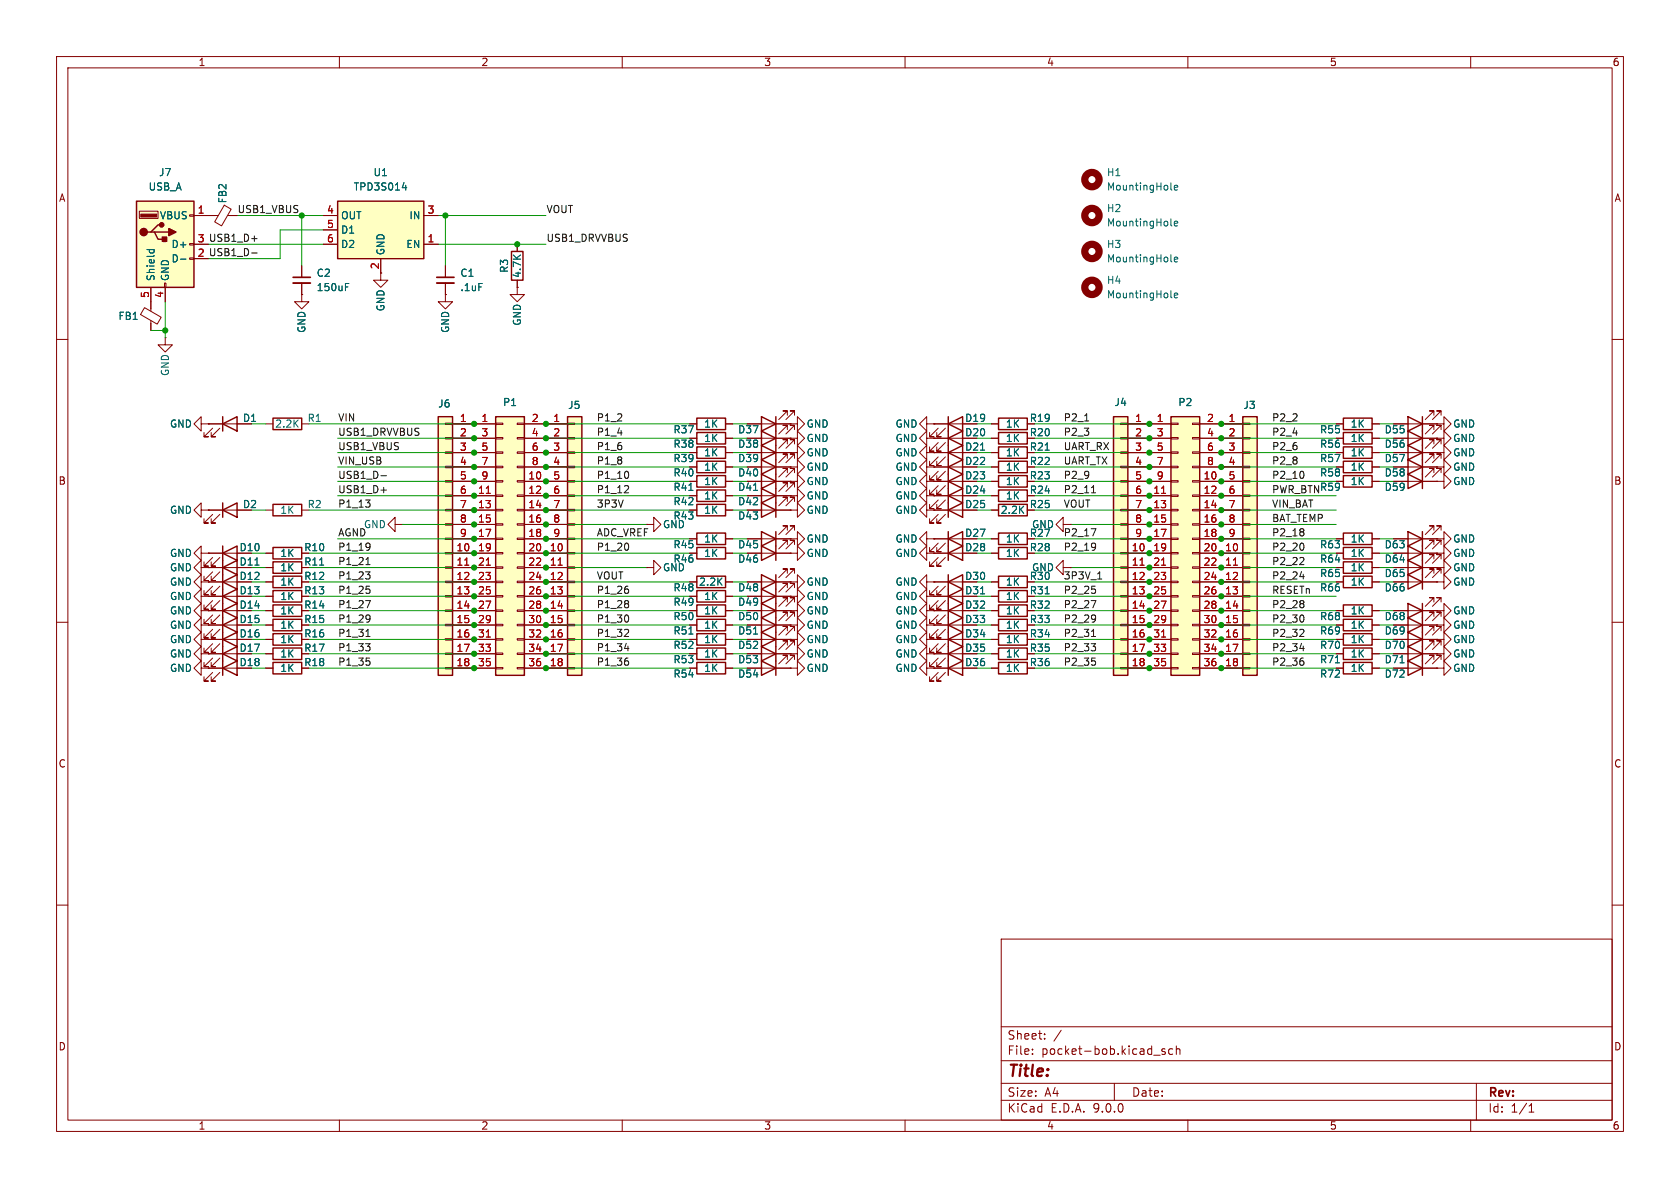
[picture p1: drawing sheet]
<svg xmlns="http://www.w3.org/2000/svg" width="297mm" height="210mm" viewBox="0 0 297 210" stroke-linecap="round" stroke-linejoin="round" font-family="sans-serif">
<defs><g id="words">
<text font-size="2.8" fill="#840000" x="178" y="190.9">Title:</text>
<g font-size="2.1" fill="#840000">
<text x="178" y="184">Sheet:</text>
<text x="178" y="186.7">File:</text>
<text x="184.1" y="186.7">pocket-bob.kicad_sch</text>
<text x="178" y="196.9">KiCad</text>
<text x="178" y="194.1">Size:</text>
<text x="184.7" y="194.1">A4</text>
<text x="185.7" y="196.9">E.D.A.</text>
<text x="193.3" y="196.9">9.0.0</text>
<text x="200" y="194.1">Date:</text>
<text x="263" y="194.3">Rev:</text>
<text x="263" y="196.9">Id:</text>
<text x="267.1" y="196.9">1/1</text>
</g>
<g font-size="1.8" fill="#840000">
<text x="35" y="11.9">1</text>
<text x="85" y="11.9">2</text>
<text x="135" y="11.9">3</text>
<text x="185" y="11.9">4</text>
<text x="235" y="11.9">5</text>
<text x="285" y="11.9">6</text>
<text x="10.3" y="35.9">A</text>
<text x="285.3" y="35.9">A</text>
<text x="34.9" y="45.5">2 USB1_D-</text>
<text x="67.1" y="47.7" transform="rotate(-90 67.1 47.7)">2</text>
<text x="170.5" y="77.3">D20</text>
<text x="170.5" y="74.8">D19</text>
<text x="181.9" y="77.3">R20</text>
<text x="181.9" y="74.8">R19</text>
<text x="170.5" y="82.4">D22</text>
<text x="170.5" y="79.9">D21</text>
<text x="181.9" y="79.9">R21</text>
<text x="181.9" y="82.4">R22</text>
<text x="10.3" y="85.9">B</text>
<text x="170.5" y="84.9">D23</text>
<text x="170.5" y="87.5">D24</text>
<text x="181.9" y="84.9">R23</text>
<text x="181.9" y="87.5">R24</text>
<text x="285.3" y="85.9">B</text>
<text x="170.5" y="95.1">D27</text>
<text x="170.5" y="90">D25</text>
<text x="181.9" y="90">R25</text>
<text x="42.2" y="97.6">D10</text>
<text x="42.2" y="100.2">D11</text>
<text x="53.7" y="97.6">R10</text>
<text x="53.7" y="100.2">R11</text>
<text x="170.5" y="97.6">D28</text>
<text x="181.9" y="97.6">R28</text>
<text x="42.2" y="102.7">D12</text>
<text x="42.2" y="105.3">D13</text>
<text x="42.2" y="107.8">D14</text>
<text x="53.7" y="102.7">R12</text>
<text x="53.7" y="105.3">R13</text>
<text x="53.7" y="107.8">R14</text>
<text x="170.5" y="102.7">D30</text>
<text x="170.5" y="105.3">D31</text>
<text x="170.5" y="107.8">D32</text>
<text x="181.9" y="107.8">R32</text>
<text x="181.9" y="105.3">R31</text>
<text x="42.2" y="112.9">D16</text>
<text x="42.2" y="110.3">D15</text>
<text x="53.7" y="112.9">R16</text>
<text x="53.7" y="110.3">R15</text>
<text x="170.5" y="112.9">D34</text>
<text x="170.5" y="110.3">D33</text>
<text x="181.9" y="110.3">R33</text>
<text x="181.9" y="112.9">R34</text>
<text x="42.2" y="118">D18</text>
<text x="42.2" y="115.4">D17</text>
<text x="53.7" y="118">R18</text>
<text x="53.7" y="115.4">R17</text>
<text x="170.5" y="115.4">D35</text>
<text x="170.5" y="118">D36</text>
<text x="181.9" y="118">R36</text>
<text x="181.9" y="115.4">R35</text>
<text x="10.3" y="135.9">C</text>
<text x="285.3" y="135.9">C</text>
<text x="10.3" y="185.9">D</text>
<text x="285.3" y="185.9">D</text>
<text x="35" y="199.9">1</text>
<text x="85" y="199.9">2</text>
<text x="135" y="199.9">3</text>
<text x="185" y="199.9">4</text>
<text x="235" y="199.9">5</text>
<text x="285" y="199.9">6</text>
</g>
<g font-size="1.8" fill="#006464">
<text x="26.2" y="33.9">USB_A</text>
<text x="28" y="31.3">J7</text>
<text x="62.4" y="33.9">TPD3S014</text>
<text x="65.9" y="31.3">U1</text>
<text x="195.6" y="31.3">H1</text>
<text x="195.6" y="33.9">MountingHole</text>
<text x="28.2" y="39">VBUS</text>
<text x="40.2" y="36" transform="rotate(-90 40.2 36)">FB2</text>
<text x="60.2" y="39">OUT</text>
<text x="60.2" y="41.5">D1</text>
<text x="72.3" y="39">IN</text>
<text x="195.6" y="37.7">H2</text>
<text x="195.6" y="40.2">MountingHole</text>
<text x="30.2" y="44">D+</text>
<text x="30.2" y="46.6">D-</text>
<text x="60.2" y="44">D2</text>
<text x="68.2" y="45.2" transform="rotate(-90 68.2 45.2)">GND</text>
<text x="71.7" y="44">EN</text>
<text x="195.6" y="44">H3</text>
<text x="195.6" y="46.6">MountingHole</text>
<text x="27.5" y="49.8" transform="rotate(-90 27.5 49.8)">Shield</text>
<text x="30.1" y="49.8" transform="rotate(-90 30.1 49.8)">GND</text>
<text x="55.9" y="49.1">C2</text>
<text x="55.9" y="51.7">150uF</text>
<text x="81.3" y="49.1">C1</text>
<text x="81.3" y="51.7">.1uF</text>
<text x="90" y="48.3" transform="rotate(-90 90 48.3)">R3</text>
<text x="92.3" y="49.2" transform="rotate(-90 92.3 49.2)">4.7K</text>
<text x="195.6" y="50.4">H4</text>
<text x="195.6" y="52.9">MountingHole</text>
<text x="20.8" y="56.7">FB1</text>
<text x="54.2" y="58.9" transform="rotate(-90 54.2 58.9)">GND</text>
<text x="68.2" y="55.1" transform="rotate(-90 68.2 55.1)">GND</text>
<text x="79.6" y="58.9" transform="rotate(-90 79.6 58.9)">GND</text>
<text x="92.3" y="57.7" transform="rotate(-90 92.3 57.7)">GND</text>
<text x="30.1" y="66.6" transform="rotate(-90 30.1 66.6)">GND</text>
<text x="88.8" y="72">P1</text>
<text x="196.9" y="72">J4</text>
<text x="208.2" y="72">P2</text>
<text x="30" y="75.8">GND</text>
<text x="42.9" y="74.8">D1</text>
<text x="48.6" y="75.8">2.2K</text>
<text x="54.3" y="74.8">R1</text>
<text x="77.4" y="72.2">J6</text>
<text x="100.3" y="72.5">J5</text>
<text x="119" y="76.8">R37</text>
<text x="124.4" y="75.8">1K</text>
<text x="130.4" y="76.8">D37</text>
<text x="142.5" y="75.8">GND</text>
<text x="158.2" y="75.8">GND</text>
<text x="177.7" y="75.8">1K</text>
<text x="219.7" y="72.5">J3</text>
<text x="233.3" y="76.8">R55</text>
<text x="238.7" y="75.8">1K</text>
<text x="244.7" y="76.8">D55</text>
<text x="256.8" y="75.8">GND</text>
<text x="119" y="81.9">R39</text>
<text x="119" y="79.3">R38</text>
<text x="124.4" y="80.9">1K</text>
<text x="124.4" y="83.4">1K</text>
<text x="124.4" y="78.3">1K</text>
<text x="130.4" y="81.9">D39</text>
<text x="130.4" y="79.3">D38</text>
<text x="142.5" y="80.9">GND</text>
<text x="142.5" y="78.3">GND</text>
<text x="142.5" y="83.4">GND</text>
<text x="158.2" y="80.9">GND</text>
<text x="158.2" y="78.3">GND</text>
<text x="158.2" y="83.4">GND</text>
<text x="177.7" y="80.9">1K</text>
<text x="177.7" y="78.3">1K</text>
<text x="177.7" y="83.4">1K</text>
<text x="233.3" y="79.3">R56</text>
<text x="233.3" y="81.9">R57</text>
<text x="238.7" y="78.3">1K</text>
<text x="238.7" y="83.4">1K</text>
<text x="238.7" y="80.9">1K</text>
<text x="244.7" y="79.3">D56</text>
<text x="244.7" y="81.9">D57</text>
<text x="256.8" y="78.3">GND</text>
<text x="256.8" y="80.9">GND</text>
<text x="256.8" y="83.4">GND</text>
<text x="119" y="87">R41</text>
<text x="119" y="89.5">R42</text>
<text x="119" y="84.4">R40</text>
<text x="124.4" y="86">1K</text>
<text x="124.4" y="88.5">1K</text>
<text x="130.4" y="89.5">D42</text>
<text x="130.4" y="84.4">D40</text>
<text x="130.4" y="87">D41</text>
<text x="142.5" y="86">GND</text>
<text x="142.5" y="88.5">GND</text>
<text x="158.2" y="88.5">GND</text>
<text x="158.2" y="86">GND</text>
<text x="177.7" y="86">1K</text>
<text x="177.7" y="88.5">1K</text>
<text x="233.3" y="84.4">R58</text>
<text x="233.3" y="87">R59</text>
<text x="238.7" y="86">1K</text>
<text x="244.7" y="84.4">D58</text>
<text x="244.7" y="87">D59</text>
<text x="256.8" y="86">GND</text>
<text x="30" y="91">GND</text>
<text x="42.9" y="90">D2</text>
<text x="49.5" y="91">1K</text>
<text x="54.3" y="90">R2</text>
<text x="117.1" y="93.6">GND</text>
<text x="119" y="92">R43</text>
<text x="124.4" y="91">1K</text>
<text x="130.4" y="92">D43</text>
<text x="142.5" y="91">GND</text>
<text x="158.2" y="91">GND</text>
<text x="176.8" y="91">2.2K</text>
<text x="181.9" y="95.1">R27</text>
<text x="182.4" y="93.6">GND</text>
<text x="30" y="98.7">GND</text>
<text x="30" y="101.2">GND</text>
<text x="49.5" y="98.7">1K</text>
<text x="49.5" y="101.2">1K</text>
<text x="117.1" y="101.2">GND</text>
<text x="119" y="99.7">R46</text>
<text x="119" y="97.1">R45</text>
<text x="124.4" y="98.7">1K</text>
<text x="124.4" y="96.1">1K</text>
<text x="130.4" y="97.1">D45</text>
<text x="130.4" y="99.7">D46</text>
<text x="142.5" y="98.7">GND</text>
<text x="142.5" y="96.1">GND</text>
<text x="158.2" y="98.7">GND</text>
<text x="158.2" y="96.1">GND</text>
<text x="177.7" y="98.7">1K</text>
<text x="177.7" y="96.1">1K</text>
<text x="182.4" y="101.2">GND</text>
<text x="233.3" y="97.1">R63</text>
<text x="233.3" y="99.7">R64</text>
<text x="238.7" y="96.1">1K</text>
<text x="238.7" y="98.7">1K</text>
<text x="238.7" y="101.2">1K</text>
<text x="244.7" y="99.7">D64</text>
<text x="244.7" y="97.1">D63</text>
<text x="256.8" y="98.7">GND</text>
<text x="256.8" y="96.1">GND</text>
<text x="256.8" y="101.2">GND</text>
<text x="30" y="106.3">GND</text>
<text x="30" y="103.7">GND</text>
<text x="49.5" y="103.7">1K</text>
<text x="49.5" y="106.3">1K</text>
<text x="119" y="107.3">R49</text>
<text x="119" y="104.7">R48</text>
<text x="123.5" y="103.7">2.2K</text>
<text x="124.4" y="106.3">1K</text>
<text x="130.4" y="107.3">D49</text>
<text x="130.4" y="104.7">D48</text>
<text x="142.5" y="106.3">GND</text>
<text x="142.5" y="103.7">GND</text>
<text x="158.2" y="103.7">GND</text>
<text x="158.2" y="106.3">GND</text>
<text x="177.7" y="103.7">1K</text>
<text x="177.7" y="106.3">1K</text>
<text x="181.9" y="102.7">R30</text>
<text x="233.3" y="104.7">R66</text>
<text x="233.3" y="102.2">R65</text>
<text x="238.7" y="103.7">1K</text>
<text x="244.7" y="102.2">D65</text>
<text x="244.7" y="104.7">D66</text>
<text x="256.8" y="103.7">GND</text>
<text x="30" y="111.4">GND</text>
<text x="30" y="108.8">GND</text>
<text x="30" y="113.9">GND</text>
<text x="49.5" y="113.9">1K</text>
<text x="49.5" y="111.4">1K</text>
<text x="49.5" y="108.8">1K</text>
<text x="119" y="112.4">R51</text>
<text x="119" y="109.8">R50</text>
<text x="124.4" y="113.9">1K</text>
<text x="124.4" y="111.4">1K</text>
<text x="124.4" y="108.8">1K</text>
<text x="130.4" y="109.8">D50</text>
<text x="130.4" y="112.4">D51</text>
<text x="142.5" y="113.9">GND</text>
<text x="142.5" y="108.8">GND</text>
<text x="142.5" y="111.4">GND</text>
<text x="158.2" y="113.9">GND</text>
<text x="158.2" y="111.4">GND</text>
<text x="158.2" y="108.8">GND</text>
<text x="177.7" y="111.4">1K</text>
<text x="177.7" y="113.9">1K</text>
<text x="177.7" y="108.8">1K</text>
<text x="233.3" y="112.4">R69</text>
<text x="233.3" y="109.8">R68</text>
<text x="238.7" y="111.4">1K</text>
<text x="238.7" y="113.9">1K</text>
<text x="238.7" y="108.8">1K</text>
<text x="244.7" y="112.4">D69</text>
<text x="244.7" y="109.8">D68</text>
<text x="256.8" y="108.8">GND</text>
<text x="256.8" y="113.9">GND</text>
<text x="256.8" y="111.4">GND</text>
<text x="30" y="116.4">GND</text>
<text x="30" y="119">GND</text>
<text x="49.5" y="119">1K</text>
<text x="49.5" y="116.4">1K</text>
<text x="119" y="117.4">R53</text>
<text x="119" y="120">R54</text>
<text x="119" y="114.9">R52</text>
<text x="124.4" y="116.4">1K</text>
<text x="124.4" y="119">1K</text>
<text x="130.4" y="117.4">D53</text>
<text x="130.4" y="114.9">D52</text>
<text x="130.4" y="120">D54</text>
<text x="142.5" y="119">GND</text>
<text x="142.5" y="116.4">GND</text>
<text x="158.2" y="116.4">GND</text>
<text x="158.2" y="119">GND</text>
<text x="177.7" y="119">1K</text>
<text x="177.7" y="116.4">1K</text>
<text x="233.3" y="117.4">R71</text>
<text x="233.3" y="120">R72</text>
<text x="233.3" y="114.9">R70</text>
<text x="238.7" y="116.4">1K</text>
<text x="238.7" y="119">1K</text>
<text x="244.7" y="117.4">D71</text>
<text x="244.7" y="120">D72</text>
<text x="244.7" y="114.9">D70</text>
<text x="256.8" y="119">GND</text>
<text x="256.8" y="116.4">GND</text>
</g>
<g font-size="1.8" fill="#a90000">
<text x="34.9" y="37.8">1</text>
<text x="57.7" y="37.8">4</text>
<text x="57.7" y="40.4">5</text>
<text x="75.5" y="37.8">3</text>
<text x="34.9" y="42.9">3</text>
<text x="34.9" y="45.5">2</text>
<text x="57.7" y="42.9">6</text>
<text x="75.5" y="42.9">1</text>
<text x="26.4" y="52.8" transform="rotate(-90 26.4 52.8)">5</text>
<text x="29" y="52.8" transform="rotate(-90 29 52.8)">4</text>
<text x="81.2" y="74.7">1</text>
<text x="81.2" y="77.2">2</text>
<text x="85" y="74.7">1</text>
<text x="85" y="77.2">3</text>
<text x="93.9" y="74.7">2</text>
<text x="93.9" y="77.2">4</text>
<text x="97.7" y="74.7">1</text>
<text x="97.7" y="77.2">2</text>
<text x="200.6" y="74.7">1</text>
<text x="200.6" y="77.2">2</text>
<text x="204.4" y="74.7">1</text>
<text x="204.4" y="77.2">3</text>
<text x="213.3" y="74.7">2</text>
<text x="213.3" y="77.2">4</text>
<text x="217.1" y="74.7">1</text>
<text x="217.1" y="77.2">2</text>
<text x="81.2" y="79.8">3</text>
<text x="81.2" y="82.3">4</text>
<text x="85" y="79.8">5</text>
<text x="85" y="82.3">7</text>
<text x="93.9" y="79.8">6</text>
<text x="93.9" y="82.3">8</text>
<text x="97.7" y="79.8">3</text>
<text x="97.7" y="82.3">4</text>
<text x="200.6" y="79.8">3</text>
<text x="200.6" y="82.3">4</text>
<text x="204.4" y="79.8">5</text>
<text x="204.4" y="82.3">7</text>
<text x="213.3" y="79.8">6</text>
<text x="213.3" y="82.3">8</text>
<text x="217.1" y="79.8">3</text>
<text x="217.1" y="82.3">4</text>
<text x="81.2" y="84.8">5</text>
<text x="81.2" y="87.4">6</text>
<text x="81.2" y="89.9">7</text>
<text x="84.4" y="87.4">11</text>
<text x="84.4" y="89.9">13</text>
<text x="85" y="84.8">9</text>
<text x="93.3" y="84.8">10</text>
<text x="93.3" y="87.4">12</text>
<text x="93.3" y="89.9">14</text>
<text x="97.7" y="84.8">5</text>
<text x="97.7" y="87.4">6</text>
<text x="97.7" y="89.9">7</text>
<text x="200.6" y="84.8">5</text>
<text x="200.6" y="87.4">6</text>
<text x="200.6" y="89.9">7</text>
<text x="203.8" y="87.4">11</text>
<text x="203.8" y="89.9">13</text>
<text x="204.4" y="84.8">9</text>
<text x="212.7" y="84.8">10</text>
<text x="212.7" y="87.4">12</text>
<text x="212.7" y="89.9">14</text>
<text x="217.1" y="84.8">5</text>
<text x="217.1" y="87.4">6</text>
<text x="217.1" y="89.9">7</text>
<text x="81.2" y="92.5">8</text>
<text x="81.2" y="95">9</text>
<text x="84.4" y="92.5">15</text>
<text x="84.4" y="95">17</text>
<text x="93.3" y="92.5">16</text>
<text x="93.3" y="95">18</text>
<text x="97.7" y="92.5">8</text>
<text x="97.7" y="95">9</text>
<text x="200.6" y="92.5">8</text>
<text x="200.6" y="95">9</text>
<text x="203.8" y="92.5">15</text>
<text x="203.8" y="95">17</text>
<text x="212.7" y="92.5">16</text>
<text x="212.7" y="95">18</text>
<text x="217.1" y="92.5">8</text>
<text x="217.1" y="95">9</text>
<text x="80.6" y="97.5">10</text>
<text x="80.6" y="100.1">11</text>
<text x="84.4" y="97.5">19</text>
<text x="84.4" y="100.1">21</text>
<text x="93.3" y="97.5">20</text>
<text x="93.3" y="100.1">22</text>
<text x="97.1" y="97.5">10</text>
<text x="97.1" y="100.1">11</text>
<text x="200" y="97.5">10</text>
<text x="200" y="100.1">11</text>
<text x="203.8" y="97.5">19</text>
<text x="203.8" y="100.1">21</text>
<text x="212.7" y="97.5">20</text>
<text x="212.7" y="100.1">22</text>
<text x="216.5" y="97.5">10</text>
<text x="216.5" y="100.1">11</text>
<text x="80.6" y="102.6">12</text>
<text x="80.6" y="105.2">13</text>
<text x="80.6" y="107.7">14</text>
<text x="84.4" y="102.6">23</text>
<text x="84.4" y="105.2">25</text>
<text x="84.4" y="107.7">27</text>
<text x="93.3" y="102.6">24</text>
<text x="93.3" y="105.2">26</text>
<text x="93.3" y="107.7">28</text>
<text x="97.1" y="102.6">12</text>
<text x="97.1" y="105.2">13</text>
<text x="97.1" y="107.7">14</text>
<text x="200" y="102.6">12</text>
<text x="200" y="105.2">13</text>
<text x="200" y="107.7">14</text>
<text x="203.8" y="102.6">23</text>
<text x="203.8" y="105.2">25</text>
<text x="203.8" y="107.7">27</text>
<text x="212.7" y="102.6">24</text>
<text x="212.7" y="105.2">26</text>
<text x="212.7" y="107.7">28</text>
<text x="216.5" y="102.6">12</text>
<text x="216.5" y="105.2">13</text>
<text x="216.5" y="107.7">14</text>
<text x="80.6" y="110.2">15</text>
<text x="80.6" y="112.8">16</text>
<text x="84.4" y="110.2">29</text>
<text x="84.4" y="112.8">31</text>
<text x="93.3" y="110.2">30</text>
<text x="93.3" y="112.8">32</text>
<text x="97.1" y="110.2">15</text>
<text x="97.1" y="112.8">16</text>
<text x="200" y="110.2">15</text>
<text x="200" y="112.8">16</text>
<text x="203.8" y="110.2">29</text>
<text x="203.8" y="112.8">31</text>
<text x="212.7" y="110.2">30</text>
<text x="212.7" y="112.8">32</text>
<text x="216.5" y="110.2">15</text>
<text x="216.5" y="112.8">16</text>
<text x="80.6" y="115.3">17</text>
<text x="80.6" y="117.9">18</text>
<text x="84.4" y="115.3">33</text>
<text x="84.4" y="117.9">35</text>
<text x="93.3" y="115.3">34</text>
<text x="93.3" y="117.9">36</text>
<text x="97.1" y="115.3">17</text>
<text x="97.1" y="117.9">18</text>
<text x="200" y="115.3">17</text>
<text x="200" y="117.9">18</text>
<text x="203.8" y="115.3">33</text>
<text x="203.8" y="117.9">35</text>
<text x="212.7" y="115.3">34</text>
<text x="212.7" y="117.9">36</text>
<text x="216.5" y="115.3">17</text>
<text x="216.5" y="117.9">18</text>
</g>
<g font-size="1.8" fill="#0f0f0f">
<text x="41.9" y="37.8">USB1_VBUS</text>
<text x="96.5" y="37.8">VOUT</text>
<text x="34.9" y="42.9">3 USB1_D+</text>
<text x="96.5" y="42.8">USB1_DRVVBUS</text>
<text x="59.7" y="77.1">USB1_DRVVBUS</text>
<text x="59.7" y="74.6">VIN</text>
<text x="105.4" y="74.6">P1_2</text>
<text x="105.4" y="77.1">P1_4</text>
<text x="188" y="77.1">P2_3</text>
<text x="188" y="74.6">P2_1</text>
<text x="224.8" y="77.1">P2_4</text>
<text x="224.8" y="74.6">P2_2</text>
<text x="59.7" y="79.7">USB1_VBUS</text>
<text x="59.7" y="82.2">VIN_USB</text>
<text x="105.4" y="82.2">P1_8</text>
<text x="105.4" y="79.7">P1_6</text>
<text x="188" y="79.7">UART_RX</text>
<text x="188" y="82.2">UART_TX</text>
<text x="224.8" y="82.2">P2_8</text>
<text x="224.8" y="79.7">P2_6</text>
<text x="59.7" y="84.7">USB1_D-</text>
<text x="59.7" y="87.3">USB1_D+</text>
<text x="59.7" y="89.8">P1_13</text>
<text x="105.4" y="89.8">3P3V</text>
<text x="105.4" y="87.3">P1_12</text>
<text x="105.4" y="84.7">P1_10</text>
<text x="188" y="84.7">P2_9</text>
<text x="188" y="89.8">VOUT</text>
<text x="188" y="87.3">P2_11</text>
<text x="224.8" y="87.3">PWR_BTNR59</text>
<text x="224.8" y="84.7">P2_10</text>
<text x="224.8" y="89.8">VIN_BAT</text>
<text x="59.7" y="94.9">AGND</text>
<text x="64.2" y="93.6">GND</text>
<text x="105.4" y="94.9">ADC_VREF</text>
<text x="188" y="94.9">P2_17</text>
<text x="224.8" y="94.9">P2_18</text>
<text x="224.8" y="92.4">BAT_TEMP</text>
<text x="59.7" y="97.4">P1_19</text>
<text x="59.7" y="100">P1_21</text>
<text x="105.4" y="97.4">P1_20</text>
<text x="188" y="97.4">P2_19</text>
<text x="224.8" y="100">P2_22</text>
<text x="224.8" y="97.4">P2_20</text>
<text x="59.7" y="102.5">P1_23</text>
<text x="59.7" y="107.6">P1_27</text>
<text x="59.7" y="105.1">P1_25</text>
<text x="105.4" y="105.1">P1_26</text>
<text x="105.4" y="107.6">P1_28</text>
<text x="105.4" y="102.5">VOUT</text>
<text x="188" y="107.6">P2_27</text>
<text x="188" y="102.5">3P3V_1</text>
<text x="188" y="105.1">P2_25</text>
<text x="224.8" y="102.5">P2_24</text>
<text x="224.8" y="107.6">P2_28</text>
<text x="224.8" y="105.1">RESETn</text>
<text x="59.7" y="112.7">P1_31</text>
<text x="59.7" y="110.1">P1_29</text>
<text x="105.4" y="110.1">P1_30</text>
<text x="105.4" y="112.7">P1_32</text>
<text x="188" y="110.1">P2_29</text>
<text x="188" y="112.7">P2_31</text>
<text x="224.8" y="112.7">P2_32</text>
<text x="224.8" y="110.1">P2_30</text>
<text x="59.7" y="115.2">P1_33</text>
<text x="59.7" y="117.8">P1_35</text>
<text x="105.4" y="117.8">P1_36</text>
<text x="105.4" y="115.2">P1_34</text>
<text x="188" y="117.8">P2_35</text>
<text x="188" y="115.2">P2_33</text>
<text x="224.8" y="115.2">P2_34</text>
<text x="224.8" y="117.8">P2_36</text>
</g>
</g></defs>
<g fill="none" stroke="#840000" stroke-width=".18">
<path d="M10 10h277v190h-277zM12 12h273v186h-273zM60 10v2M110 10v2M160 10v2M210 10v2M260 10v2M29.2 59.7v1.3h1.3l-1.3 1.2-1.3-1.2h1.3M29.2 59.7h.1M78.7 52.1v1.2h1.3l-1.3 1.3-1.2-1.3h1.2M78.7 52.1h.1M78.7 47v2"/>
<path d="M78.7 50v2.1M91.4 50.8v1.3h1.3l-1.3 1.2-1.2-1.2h1.2M91.4 50.8h.1M91.4 43.2v1.3M91.4 49.5v1.3M10 60h2M36.8 74.9h7.6M37.6 75.7l-1.5 1.5h.7h-.7v-.7M38.9 75.7l-1.6 1.5h.8h-.8v-.7M121.9 74.9h1.3M128.3 74.9h1.2M132.1 74.9h7.6"/>
<path d="M132.1 77.5h7.6M139.2 73.4v-.8h-.8h.8l-1.5 1.6M139.2 78.5v-.8h-.8h.8l-1.5 1.5M139.2 75.9v-.7h-.8h.8l-1.5 1.5M140.5 73.4v-.8h-.8h.8l-1.6 1.6M140.5 78.5v-.8h-.8h.8l-1.6 1.5M140.5 75.9v-.7h-.8h.8l-1.6 1.5M165.1 74.9h5.1M165.1 77.5h5.1M165.9 78.2l-1.6 1.6h.8h-.8v-.8M165.9 75.7l-1.6 1.5h.8h-.8v-.7M167.1 78.2l-1.5 1.6h.8h-.8v-.8"/>
<path d="M167.1 75.7l-1.5 1.5h.8h-.8v-.7M175.3 74.9h1.2M175.3 77.5h1.2M285 60h2M114.3 92.7h1.3v-1.3l1.2 1.3-1.2 1.3v-1.3M114.3 92.7h.1M121.9 87.6h1.3M121.9 90.2h1.3M121.9 85.1h1.3M128.3 87.6h1.2M128.3 90.2h1.2M128.3 85.1h1.2"/>
<path d="M132.1 87.6h7.6M132.1 82.6h7.6M132.1 80h7.6M132.1 90.2h7.6M132.1 85.1h7.6M139.2 86.1v-.8h-.8h.8l-1.5 1.6M139.2 81v-.7h-.8h.8l-1.5 1.5M139.2 88.6v-.7h-.8h.8l-1.5 1.5M139.2 83.6v-.8h-.8h.8l-1.5 1.5M139.7 85.1h1.3v-1.3l1.2 1.3-1.2 1.3v-1.3M139.7 85.1h.1M140.5 86.1v-.8h-.8h.8l-1.6 1.6"/>
<path d="M140.5 81v-.7h-.8h.8l-1.6 1.5M140.5 88.6v-.7h-.8h.8l-1.6 1.5M140.5 83.6v-.8h-.8h.8l-1.6 1.5M163.8 97.8v-1.3l-1.2 1.3 1.2 1.3v-1.3h1.3M163.8 87.6v-1.2l-1.2 1.2 1.2 1.3v-1.3h1.3M163.8 95.3v-1.3l-1.2 1.3 1.2 1.2v-1.2h1.3M163.8 90.2v-1.3l-1.2 1.3 1.2 1.2v-1.2h1.3M165.1 97.8h.1M165.1 87.6h.1M165.1 95.3h.1M165.1 90.2h.1M165.1 87.6h5.1"/>
<path d="M165.1 82.6h5.1M165.1 80h5.1M165.1 97.8h5.1M165.1 95.3h5.1M165.1 90.2h5.1M165.1 85.1h5.1M165.9 98.6l-1.6 1.5h.8h-.8v-.8M165.9 83.3l-1.6 1.5h.8h-.8v-.7M165.9 96l-1.6 1.5h.8h-.8v-.7M165.9 90.9l-1.6 1.6h.8h-.8v-.8M165.9 85.9l-1.6 1.5h.8h-.8v-.8M165.9 80.8l-1.6 1.5h.8h-.8v-.8"/>
<path d="M165.9 88.4l-1.6 1.5h.8h-.8v-.7M167.1 98.6l-1.5 1.5h.8h-.8v-.8M167.1 83.3l-1.5 1.5h.8h-.8v-.7M167.1 96l-1.5 1.5h.8h-.8v-.7M167.1 90.9l-1.5 1.6h.8h-.8v-.8M167.1 85.9l-1.5 1.5h.8h-.8v-.8M167.1 80.8l-1.5 1.5h.8h-.8v-.8M167.1 88.4l-1.5 1.5h.8h-.8v-.7M175.3 82.6h1.2M175.3 80h1.2M175.3 97.8h1.2M175.3 85.1h1.2"/>
<path d="M246.4 97.8h7.6M246.4 95.3h7.6M253.5 98.8v-.8h-.8h.8l-1.5 1.6M253.5 96.3v-.8h-.8h.8l-1.5 1.5M253.5 93.7v-.7h-.8h.8l-1.5 1.5M254 97.8h1.3v-1.3l1.2 1.3-1.2 1.3v-1.3M254 97.8h.1M254 95.3h1.3v-1.3l1.2 1.3-1.2 1.2v-1.2M254 95.3h.1M254.8 98.8v-.8h-.8h.8l-1.6 1.6M254.8 96.3v-.8h-.8h.8l-1.6 1.5M254.8 93.7v-.7h-.8h.8l-1.6 1.5"/>
<path d="M10 110h2M114.3 100.3h1.3v-1.2l1.2 1.2-1.2 1.3v-1.3M114.3 100.3h.1M163.8 115.6v-1.3l-1.2 1.3 1.2 1.2v-1.2h1.3M163.8 113v-1.2l-1.2 1.2 1.2 1.3v-1.3h1.3M163.8 102.9v-1.3l-1.2 1.3 1.2 1.2v-1.2h1.3M163.8 105.4v-1.3l-1.2 1.3 1.2 1.3v-1.3h1.3M165.1 115.6h.1M165.1 113h.1M165.1 102.9h.1M165.1 105.4h.1M165.1 102.9h5.1"/>
<path d="M165.9 103.6l-1.6 1.6h.8h-.8v-.8M167.1 103.6l-1.5 1.6h.8h-.8v-.8M175.3 110.5h1.2M175.3 115.6h1.2M175.3 118.1h1.2M175.3 113h1.2M175.3 108h1.2M175.3 102.9h1.2M175.3 105.4h1.2M188 100.3v1.3l-1.3-1.3 1.3-1.2v1.2h1.2M189.2 100.3h.1M236.2 110.5h1.3"/>
<path d="M236.2 115.6h1.3M236.2 118.1h1.3M236.2 113h1.3M242.6 110.5h1.2M242.6 115.6h1.2M242.6 118.1h1.2M242.6 113h1.2M246.4 110.5h7.6M246.4 115.6h7.6M246.4 118.1h7.6M246.4 113h7.6M246.4 108h7.6"/>
<path d="M246.4 100.3h7.6M246.4 102.9h7.6M253.5 114v-.7h-.8h.8l-1.5 1.5M253.5 116.6v-.8h-.8h.8l-1.5 1.5M253.5 109v-.8h-.8h.8l-1.5 1.5M253.5 111.5v-.8h-.8h.8l-1.5 1.6M253.5 106.4v-.7h-.8h.8l-1.5 1.5M253.5 101.3v-.7h-.8h.8l-1.5 1.5M254 118.1h1.3v-1.3l1.2 1.3-1.2 1.3v-1.3M254 118.1h.1M254 108h1.3v-1.3l1.2 1.3-1.2 1.2v-1.2M254 108h.1"/>
<path d="M254 113h1.3v-1.2l1.2 1.2-1.2 1.3v-1.3M254 113h.1M254 110.5h1.3v-1.3l1.2 1.3-1.2 1.3v-1.3M254 110.5h.1M254 115.6h1.3v-1.3l1.2 1.3-1.2 1.2v-1.2M254 115.6h.1M254 102.9h1.3v-1.3l1.2 1.3-1.2 1.2v-1.2M254 102.9h.1M254.8 114v-.7h-.8h.8l-1.6 1.5M254.8 116.6v-.8h-.8h.8l-1.6 1.5M254.8 109v-.8h-.8h.8l-1.6 1.5M254.8 111.5v-.8h-.8h.8l-1.6 1.6"/>
<path d="M254.8 106.4v-.7h-.8h.8l-1.6 1.5M254.8 101.3v-.7h-.8h.8l-1.6 1.5M285 110h2M10 160h2M177 166h108v32h-108zM285 160h2M60 198v2M110 198v2M160 198v2M177 194.5h108M177 191.5h108M177 187.5h108"/>
<path d="M177 181.5h108M182.5 186.3v.1M182.5 185.5v.1M184.7 183.6v.1M184.7 182.8v.1M187.6 182.1l-1.3 2M197 191.5v3M204 186.5h1.1M206 185.5l-.4-.1-.2 .2 .1 .2 .5 .2v.3h-.6M207.3 185.5l-.4-.1-.3 .3v.4l.1 .2h.6M208 185.5l.2-.1 .3 .1 .1 .9M208 184.9v1.5"/>
<path d="M210 198v2M260 198v2M261 191.5v6.5M270.3 196.6h.9M270.3 195.5l.4-.4v1.5"/>
</g>
<g fill="none" stroke="#840000" stroke-width=".25">
<path d="M90.4 44.5h2.1v5h-2.1zM39.4 74.9l2.5-1.2v2.5zM39.4 73.7v2.5M123.2 73.9h5.1v2h-5.1zM134.6 73.7l2.6 1.2-2.6 1.3zM134.6 78.7l2.6 1.3-2.6 1.3zM134.6 76.2l2.6 1.3-2.6 1.2zM137.2 73.7v17.7M167.6 77.5l2.6-1.3v2.5zM167.6 74.9l2.6-1.2v2.5zM167.6 73.7v17.7M176.5 79h5.1v2h-5.1z"/>
<path d="M176.5 76.5h5.1v2h-5.1zM176.5 73.9h5.1v2h-5.1zM123.2 84.1h5.1v2h-5.1zM123.2 86.6h5.1v2h-5.1zM123.2 89.2h5.1v2h-5.1zM134.6 86.4l2.6 1.2-2.6 1.3zM134.6 81.3l2.6 1.3-2.6 1.2zM134.6 88.9l2.6 1.3-2.6 1.2zM134.6 83.8l2.6 1.3-2.6 1.3zM167.6 97.8l2.6-1.3v2.6zM167.6 82.6l2.6-1.3v2.5zM167.6 95.3l2.6-1.3v2.5z"/>
<path d="M167.6 90.2l2.6-1.3v2.5zM167.6 85.1l2.6-1.3v2.6zM167.6 80l2.6-1.3v2.6zM167.6 87.6l2.6-1.2v2.5zM167.6 94v5.1M176.5 96.8h5.1v2h-5.1zM176.5 81.5h5.1v2.1h-5.1zM176.5 84.1h5.1v2h-5.1zM248.9 99.1l2.6 1.2-2.6 1.3zM248.9 96.5l2.6 1.3-2.6 1.3zM248.9 94l2.6 1.3-2.6 1.2zM251.5 94v10.1"/>
<path d="M167.6 102.9l2.6-1.3v2.5zM167.6 101.6v2.5M176.5 109.5h5.1v2h-5.1zM176.5 117.1h5.1v2h-5.1zM176.5 112h5.1v2h-5.1zM176.5 106.9h5.1v2.1h-5.1zM176.5 114.6h5.1v2h-5.1zM176.5 101.9h5.1v2h-5.1zM176.5 104.4h5.1v2h-5.1zM237.5 109.5h5.1v2h-5.1zM237.5 114.6h5.1v2h-5.1zM237.5 117.1h5.1v2h-5.1z"/>
<path d="M237.5 112h5.1v2h-5.1zM248.9 114.3l2.6 1.3-2.6 1.2zM248.9 116.8l2.6 1.3-2.6 1.3zM248.9 109.2l2.6 1.3-2.6 1.3zM248.9 111.8l2.6 1.2-2.6 1.3zM248.9 106.7l2.6 1.3-2.6 1.2zM248.9 101.6l2.6 1.3-2.6 1.2zM251.5 106.7v12.7"/>
</g>
<path d="M173.3 79.6h.8M184.8 79.6h.7M121.8 86.7h.7M133.2 86.7h.7M184.8 105h.7M236.1 117.2h.7M247.5 117.2h.7" fill="none" stroke="#006464" stroke-width=".18"/>
<path d="M77.2 49h3.1" fill="none" stroke="#840000" stroke-width=".3"/>
<path d="M77.2 50h3.1" fill="none" stroke="#840000" stroke-width=".33"/>
<path d="M100.3 73.7h2.6v45.7h-2.6z" fill="#ffffc2"/>
<path d="M100.3 73.7h2.6v45.7h-2.6z" fill="none" stroke="#840000" stroke-width=".25"/>
<g fill="none" stroke="#840000" stroke-width=".18">
<path d="M96.5 74.9h3.8M96.5 77.5h3.8M100.3 74.8h1.3v.3h-1.3zM100.3 77.3h1.3v.3h-1.3zM100.3 79.9h1.3v.2h-1.3zM69.8 92.7v-1.3l-1.2 1.3 1.2 1.3v-1.3h1.3M71.1 92.7h.1M96.5 80h3.8M96.5 82.6h3.8M96.5 85.1h3.8M96.5 87.6h3.8M96.5 90.2h3.8"/>
<path d="M96.5 92.7h3.8M96.5 95.3h3.8M96.5 97.8h3.8M100.3 82.4h1.3v.3h-1.3zM100.3 85h1.3v.2h-1.3zM100.3 87.5h1.3v.3h-1.3zM100.3 90h1.3v.3h-1.3zM100.3 92.6h1.3v.2h-1.3zM100.3 95.1h1.3v.3h-1.3zM100.3 97.7h1.3v.2h-1.3zM96.5 100.3h3.8M96.5 102.9h3.8"/>
<path d="M96.5 105.4h3.8M96.5 108h3.8M96.5 110.5h3.8M96.5 113h3.8M96.5 115.6h3.8M96.5 118.1h3.8M100.3 100.2h1.3v.3h-1.3zM100.3 102.7h1.3v.3h-1.3zM100.3 105.3h1.3v.2h-1.3zM100.3 107.8h1.3v.3h-1.3zM100.3 110.4h1.3v.2h-1.3zM100.3 112.9h1.3v.3h-1.3z"/>
<path d="M100.3 115.4h1.3v.3h-1.3zM100.3 118h1.3v.2h-1.3z"/>
</g>
<path d="M98.7 99.9h.7" fill="none" stroke="#a90000" stroke-width=".18"/>
<path d="M87.6 73.7h5.1v45.7h-5.1z" fill="#ffffc2"/>
<path d="M87.6 73.7h5.1v45.7h-5.1z" fill="none" stroke="#840000" stroke-width=".25"/>
<g fill="none" stroke="#840000" stroke-width=".18">
<path d="M83.8 74.9h3.8M83.8 77.5h3.8M87.6 74.8h1.3v.3h-1.3zM87.6 77.3h1.3v.3h-1.3zM87.6 79.9h1.3v.2h-1.3zM91.4 74.8h1.3v.3h-1.3zM91.4 77.3h1.3v.3h-1.3zM91.4 79.9h1.3v.2h-1.3zM92.7 74.9h3.8M92.7 77.5h3.8M83.8 80h3.8M83.8 82.6h3.8"/>
<path d="M83.8 85.1h3.8M83.8 87.6h3.8M83.8 90.2h3.8M83.8 92.7h3.8M83.8 95.3h3.8M83.8 97.8h3.8M87.6 82.4h1.3v.3h-1.3zM87.6 85h1.3v.2h-1.3zM87.6 87.5h1.3v.3h-1.3zM87.6 90h1.3v.3h-1.3zM87.6 92.6h1.3v.2h-1.3zM87.6 95.1h1.3v.3h-1.3z"/>
<path d="M87.6 97.7h1.3v.2h-1.3zM91.4 82.4h1.3v.3h-1.3zM91.4 85h1.3v.2h-1.3zM91.4 87.5h1.3v.3h-1.3zM91.4 90h1.3v.3h-1.3zM91.4 92.6h1.3v.2h-1.3zM91.4 95.1h1.3v.3h-1.3zM91.4 97.7h1.3v.2h-1.3zM92.7 80h3.8M92.7 82.6h3.8M92.7 85.1h3.8M92.7 87.6h3.8"/>
<path d="M92.7 90.2h3.8M92.7 92.7h3.8M92.7 95.3h3.8M92.7 97.8h3.8M83.8 100.3h3.8M83.8 102.9h3.8M83.8 105.4h3.8M83.8 108h3.8M83.8 110.5h3.8M83.8 113h3.8M83.8 115.6h3.8M83.8 118.1h3.8"/>
<path d="M87.6 100.2h1.3v.3h-1.3zM87.6 102.7h1.3v.3h-1.3zM87.6 105.3h1.3v.2h-1.3zM87.6 107.8h1.3v.3h-1.3zM87.6 110.4h1.3v.2h-1.3zM87.6 112.9h1.3v.3h-1.3zM87.6 115.4h1.3v.3h-1.3zM87.6 118h1.3v.2h-1.3zM91.4 100.2h1.3v.3h-1.3zM91.4 102.7h1.3v.3h-1.3zM91.4 105.3h1.3v.2h-1.3zM91.4 107.8h1.3v.3h-1.3z"/>
<path d="M91.4 110.4h1.3v.2h-1.3zM91.4 112.9h1.3v.3h-1.3zM91.4 115.4h1.3v.3h-1.3zM91.4 118h1.3v.2h-1.3zM92.7 100.3h3.8M92.7 102.9h3.8M92.7 105.4h3.8M92.7 108h3.8M92.7 110.5h3.8M92.7 113h3.8M92.7 115.6h3.8M92.7 118.1h3.8"/>
</g>
<path d="M86 87.2h.7M86 99.9h.7M86 112.6h.7" fill="none" stroke="#a90000" stroke-width=".18"/>
<path d="M77.5 73.7h2.5v45.7h-2.5z" fill="#ffffc2"/>
<g fill="none" stroke="#840000" stroke-width=".25">
<path d="M77.5 73.7h2.5v45.7h-2.5zM123.2 79h5.1v2h-5.1zM123.2 76.5h5.1v2h-5.1zM237.5 73.9h5.1v2h-5.1zM237.5 76.5h5.1v2h-5.1zM237.5 79h5.1v2h-5.1zM248.9 76.2l2.6 1.3-2.6 1.2zM248.9 73.7l2.6 1.2-2.6 1.3zM248.9 78.7l2.6 1.3-2.6 1.3zM251.5 73.7v12.7M48.3 96.8h5v2h-5zM48.3 89.2h5v2h-5z"/>
<path d="M48.3 99.3h5v2h-5zM123.2 81.5h5.1v2.1h-5.1zM123.2 96.8h5.1v2h-5.1zM123.2 94.2h5.1v2.1h-5.1zM134.6 94l2.6 1.3-2.6 1.2zM134.6 96.5l2.6 1.3-2.6 1.3zM137.2 94v5.1M176.5 86.6h5.1v2h-5.1zM176.5 89.2h5.1v2h-5.1zM176.5 94.2h5.1v2.1h-5.1zM237.5 94.2h5.1v2.1h-5.1zM237.5 96.8h5.1v2h-5.1z"/>
<path d="M237.5 99.3h5.1v2h-5.1zM237.5 84.1h5.1v2h-5.1zM237.5 81.5h5.1v2.1h-5.1zM248.9 81.3l2.6 1.3-2.6 1.2zM248.9 83.8l2.6 1.3-2.6 1.3zM39.4 113l2.5-1.2v2.5zM39.4 111.8v2.5M48.3 101.9h5v2h-5zM123.2 114.6h5.1v2h-5.1zM123.2 117.1h5.1v2h-5.1zM123.2 112h5.1v2h-5.1zM123.2 109.5h5.1v2h-5.1z"/>
<path d="M123.2 106.9h5.1v2.1h-5.1zM123.2 104.4h5.1v2h-5.1zM123.2 101.9h5.1v2h-5.1zM134.6 114.3l2.6 1.3-2.6 1.2zM134.6 106.7l2.6 1.3-2.6 1.2zM134.6 111.8l2.6 1.2-2.6 1.3zM134.6 116.8l2.6 1.3-2.6 1.3zM134.6 109.2l2.6 1.3-2.6 1.3zM134.6 104.1l2.6 1.3-2.6 1.3zM134.6 101.6l2.6 1.3-2.6 1.2zM137.2 101.6v17.8M167.6 115.6l2.6-1.3v2.5z"/>
<path d="M167.6 114.3v2.5M237.5 106.9h5.1v2.1h-5.1zM237.5 101.9h5.1v2h-5.1z"/>
</g>
<g fill="none" stroke="#840000" stroke-width=".18">
<path d="M36.8 38.1h1.8M39.6 36.3l1.3 .7-1.7 2.9-1.3-.7zM40.3 38.1h1.6M53.3 52.1v1.2h1.3l-1.3 1.3-1.2-1.3h1.2M53.3 52.1h.1M53.3 47v2M53.3 50v2.1M67.3 48.3v1.2h1.3l-1.3 1.3-1.3-1.3h1.3M78.7 74.8h1.3v.3h-1.3zM78.7 77.3h1.3v.3h-1.3zM78.7 79.9h1.3v.2h-1.3zM80 74.9h3.8"/>
<path d="M80 77.5h3.8M121.9 77.5h1.3M128.3 77.5h1.2M139.7 77.5h1.3v-1.3l1.2 1.3-1.2 1.2v-1.2M139.7 77.5h.1M139.7 74.9h1.3v-1.2l1.2 1.2-1.2 1.3v-1.3M139.7 74.9h.1M163.8 74.9v-1.2l-1.2 1.2 1.2 1.3v-1.3h1.3M163.8 77.5v-1.3l-1.2 1.3 1.2 1.2v-1.2h1.3M165.1 74.9h.1M165.1 77.5h.1M236.2 74.9h1.3"/>
<path d="M236.2 77.5h1.3M242.6 74.9h1.2M242.6 77.5h1.2M246.4 74.9h7.6M246.4 77.5h7.6M253.5 75.9v-.7h-.8h.8l-1.5 1.5M253.5 73.4v-.8h-.8h.8l-1.5 1.6M253.5 78.5v-.8h-.8h.8l-1.5 1.5M254 77.5h1.3v-1.3l1.2 1.3-1.2 1.2v-1.2M254 77.5h.1M254 74.9h1.3v-1.2l1.2 1.2-1.2 1.3v-1.3M254 74.9h.1"/>
<path d="M254.8 75.9v-.7h-.8h.8l-1.6 1.5M254.8 73.4v-.8h-.8h.8l-1.6 1.6M254.8 78.5v-.8h-.8h.8l-1.6 1.5M47 90.2h1.3M47 97.8h1.3M53.3 90.2h1.3M78.7 82.4h1.3v.3h-1.3zM78.7 85h1.3v.2h-1.3zM78.7 87.5h1.3v.3h-1.3zM78.7 90h1.3v.3h-1.3zM78.7 92.6h1.3v.2h-1.3zM78.7 95.1h1.3v.3h-1.3z"/>
<path d="M78.7 97.7h1.3v.2h-1.3zM80 80h3.8M80 82.6h3.8M80 85.1h3.8M80 87.6h3.8M80 90.2h3.8M80 92.7h3.8M80 95.3h3.8M80 97.8h3.8M121.9 80h1.3M121.9 82.6h1.3M121.9 95.3h1.3"/>
<path d="M121.9 97.8h1.3M128.3 80h1.2M128.3 82.6h1.2M128.3 95.3h1.2M128.3 97.8h1.2M132.1 95.3h7.6M132.1 97.8h7.6M139.2 93.7v-.7h-.8h.8l-1.5 1.5M139.2 96.3v-.8h-.8h.8l-1.5 1.5M139.7 90.2h1.3v-1.3l1.2 1.3-1.2 1.2v-1.2M139.7 90.2h.1M139.7 80h1.3v-1.3l1.2 1.3-1.2 1.3v-1.3"/>
<path d="M139.7 80h.1M139.7 82.6h1.3v-1.3l1.2 1.3-1.2 1.2v-1.2M139.7 82.6h.1M139.7 97.8h1.3v-1.3l1.2 1.3-1.2 1.3v-1.3M139.7 97.8h.1M139.7 87.6h1.3v-1.2l1.2 1.2-1.2 1.3v-1.3M139.7 87.6h.1M139.7 95.3h1.3v-1.3l1.2 1.3-1.2 1.2v-1.2M139.7 95.3h.1M140.5 93.7v-.7h-.8h.8l-1.6 1.5M140.5 96.3v-.8h-.8h.8l-1.6 1.5M163.8 80v-1.3l-1.2 1.3 1.2 1.3v-1.3h1.3"/>
<path d="M163.8 85.1v-1.3l-1.2 1.3 1.2 1.3v-1.3h1.3M163.8 82.6v-1.3l-1.2 1.3 1.2 1.2v-1.2h1.3M165.1 80h.1M165.1 85.1h.1M165.1 82.6h.1M175.3 87.6h1.2M175.3 90.2h1.2M175.3 95.3h1.2M188 92.7v-1.3l-1.3 1.3 1.3 1.3v-1.3h1.2M189.2 92.7h.1M236.2 80h1.3M236.2 82.6h1.3"/>
<path d="M236.2 85.1h1.3M236.2 95.3h1.3M236.2 97.8h1.3M242.6 80h1.2M242.6 82.6h1.2M242.6 85.1h1.2M242.6 95.3h1.2M242.6 97.8h1.2M246.4 80h7.6M246.4 82.6h7.6M246.4 85.1h7.6M253.5 81v-.7h-.8h.8l-1.5 1.5"/>
<path d="M253.5 83.6v-.8h-.8h.8l-1.5 1.5M254 80h1.3v-1.3l1.2 1.3-1.2 1.3v-1.3M254 80h.1M254 85.1h1.3v-1.3l1.2 1.3-1.2 1.3v-1.3M254 85.1h.1M254 82.6h1.3v-1.3l1.2 1.3-1.2 1.2v-1.2M254 82.6h.1M254.8 81v-.7h-.8h.8l-1.6 1.5M254.8 83.6v-.8h-.8h.8l-1.6 1.5M35.6 110.5v-1.3l-1.3 1.3 1.3 1.3v-1.3h1.2M35.6 108v-1.3l-1.3 1.3 1.3 1.2v-1.2h1.2M35.6 105.4v-1.3l-1.3 1.3 1.3 1.3v-1.3h1.2"/>
<path d="M35.6 102.9v-1.3l-1.3 1.3 1.3 1.2v-1.2h1.2M35.6 113v-1.2l-1.3 1.2 1.3 1.3v-1.3h1.2M36.8 110.5h.1M36.8 108h.1M36.8 105.4h.1M36.8 102.9h.1M36.8 113h.1M36.8 113h5.1M37.6 113.8l-1.5 1.5h.7h-.7v-.7M38.9 113.8l-1.6 1.5h.8h-.8v-.7M47 100.3h1.3M47 102.9h1.3"/>
<path d="M78.7 100.2h1.3v.3h-1.3zM78.7 102.7h1.3v.3h-1.3zM78.7 105.3h1.3v.2h-1.3zM78.7 107.8h1.3v.3h-1.3zM78.7 110.4h1.3v.2h-1.3zM78.7 112.9h1.3v.3h-1.3zM78.7 115.4h1.3v.3h-1.3zM78.7 118h1.3v.2h-1.3zM80 100.3h3.8M80 102.9h3.8M80 105.4h3.8M80 108h3.8"/>
<path d="M80 110.5h3.8M80 113h3.8M80 115.6h3.8M80 118.1h3.8M121.9 102.9h1.3M121.9 105.4h1.3M121.9 108h1.3M121.9 110.5h1.3M121.9 113h1.3M121.9 115.6h1.3M121.9 118.1h1.3M128.3 102.9h1.2"/>
<path d="M128.3 105.4h1.2M128.3 108h1.2M128.3 110.5h1.2M128.3 113h1.2M128.3 115.6h1.2M128.3 118.1h1.2M132.1 102.9h7.6M132.1 105.4h7.6M132.1 108h7.6M132.1 110.5h7.6M132.1 113h7.6M132.1 115.6h7.6"/>
<path d="M132.1 118.1h7.6M139.2 114v-.7h-.8h.8l-1.5 1.5M139.2 106.4v-.7h-.8h.8l-1.5 1.5M139.2 111.5v-.8h-.8h.8l-1.5 1.6M139.2 116.6v-.8h-.8h.8l-1.5 1.5M139.2 109v-.8h-.8h.8l-1.5 1.5M139.2 103.9v-.8h-.8h.8l-1.5 1.5M139.2 101.3v-.7h-.8h.8l-1.5 1.5M139.7 118.1h1.3v-1.3l1.2 1.3-1.2 1.3v-1.3M139.7 118.1h.1M139.7 113h1.3v-1.2l1.2 1.2-1.2 1.3v-1.3M139.7 113h.1"/>
<path d="M139.7 105.4h1.3v-1.3l1.2 1.3-1.2 1.3v-1.3M139.7 105.4h.1M139.7 102.9h1.3v-1.3l1.2 1.3-1.2 1.2v-1.2M139.7 102.9h.1M139.7 115.6h1.3v-1.3l1.2 1.3-1.2 1.2v-1.2M139.7 115.6h.1M139.7 108h1.3v-1.3l1.2 1.3-1.2 1.2v-1.2M139.7 108h.1M139.7 110.5h1.3v-1.3l1.2 1.3-1.2 1.3v-1.3M139.7 110.5h.1M140.5 114v-.7h-.8h.8l-1.6 1.5M140.5 106.4v-.7h-.8h.8l-1.6 1.5"/>
<path d="M140.5 111.5v-.8h-.8h.8l-1.6 1.6M140.5 116.6v-.8h-.8h.8l-1.6 1.5M140.5 109v-.8h-.8h.8l-1.6 1.5M140.5 103.9v-.8h-.8h.8l-1.6 1.5M140.5 101.3v-.7h-.8h.8l-1.6 1.5M163.8 110.5v-1.3l-1.2 1.3 1.2 1.3v-1.3h1.3M165.1 110.5h.1M165.1 115.6h5.1M165.9 116.3l-1.6 1.6h.8h-.8v-.8M167.1 116.3l-1.5 1.6h.8h-.8v-.8M236.2 100.3h1.3M236.2 102.9h1.3"/>
<path d="M236.2 108h1.3M242.6 100.3h1.2M242.6 102.9h1.2M242.6 108h1.2M254 100.3h1.3v-1.2l1.2 1.2-1.2 1.3v-1.3M254 100.3h.1"/>
</g>
<path d="M82.2 99.9h.7" fill="none" stroke="#a90000" stroke-width=".18"/>
<g fill="none" stroke="#006464" stroke-width=".18">
<path d="M207 33.4l.2 .2M207 39.8l.2 .1M207.6 33.2l.6-.1-.1-.3h-.3l-.2 .1 .1 .6h.4M207.6 39.5l.6-.1-.1-.2-.3-.1-.2 .2 .1 .6h.4M61.1 50.7h.4M61.1 50.1h.6M207 46.1l.2 .2M207 52.5l.2 .1M207.6 45.9l.6-.1-.1-.3h-.3l-.2 .1 .1 .6h.4M207.6 52.2l.6-.1-.1-.2-.3-.1-.2 .2 .1 .6h.4M56.5 99.9h.7M121.8 112.1h.7"/>
<path d="M133.2 112.1h.7"/>
</g>
<g fill="none" stroke="#840000" stroke-width="1.3">
<circle cx="193" cy="31.7" r="1.27"/>
<circle cx="193" cy="38.1" r="1.27"/>
<circle cx="193" cy="50.8" r="1.27"/>
<circle cx="193" cy="44.4" r="1.27"/>
</g>
<path d="M51.8 49h3.1" fill="none" stroke="#840000" stroke-width=".3"/>
<path d="M51.8 50h3.1" fill="none" stroke="#840000" stroke-width=".33"/>
<path d="M59.7 35.6h15.2v10.1h-15.2z" fill="#ffffc2"/>
<path d="M59.7 35.6h15.2v10.1h-15.2zM167.6 113l2.6-1.2v2.5zM167.6 118.1l2.6-1.3v2.6zM167.6 111.8v2.5M167.6 116.8v2.6" fill="none" stroke="#840000" stroke-width=".25"/>
<g fill="none" stroke="#840000" stroke-width=".18">
<path d="M57.1 38.1h2.6M74.9 38.1h2.6M57.1 43.2h2.6M57.1 40.6h2.6M67.3 45.7v2.6M74.9 43.2h2.6M35.6 115.6v-1.3l-1.3 1.3 1.3 1.2v-1.2h1.2M36.8 115.6h.1M165.1 113h5.1M165.1 118.1h5.1M165.9 113.8l-1.6 1.5h.8h-.8v-.7M165.9 118.9l-1.6 1.5h.8h-.8v-.8"/>
<path d="M167.1 113.8l-1.5 1.5h.8h-.8v-.7M167.1 118.9l-1.5 1.5h.8h-.8v-.8"/>
</g>
<path d="M71.1 33.2h.8M71.7 32.8v.8" fill="none" stroke="#006464" stroke-width=".18"/>
<path d="M24.1 35.6h10.2v15.2h-10.2z" fill="#ffffc2"/>
<g fill="none" stroke="#840000" stroke-width=".25">
<path d="M24.1 35.6h10.2v15.2h-10.2zM28.6 39.8h-.7l-1.2 1.2h-.7M26.7 41h.6l.6 1.3h1.3M27.3 41h2.5M48.3 73.9h5v2h-5zM39.4 118.1l2.5-1.3v2.6zM39.4 115.6l2.5-1.3v2.5zM39.4 102.9l2.5-1.3v2.5zM39.4 105.4l2.5-1.3v2.6zM39.4 101.6v5.1M39.4 114.3v5.1M48.3 117.1h5v2h-5z"/>
<path d="M48.3 112h5v2h-5zM48.3 109.5h5v2h-5zM48.3 114.6h5v2h-5zM48.3 104.4h5v2h-5zM48.3 106.9h5v2.1h-5zM167.6 105.4l2.6-1.3v2.6zM167.6 110.5l2.6-1.3v2.6zM167.6 108l2.6-1.3v2.5zM167.6 104.1v7.7"/>
</g>
<g fill="#840000" stroke="#840000" stroke-width=".25">
<path d="M28.7 41.9h.8v.8h-.8z"/>
<path d="M29.8 40.4l1.3 .6-1.3 .7z"/>
<circle cx="25.4" cy="41" r=".63"/>
<circle cx="28.6" cy="39.8" r=".38"/>
</g>
<path d="M24.9 37.8h2.8v.6h-2.8z" fill="#840000" stroke="#840000" stroke-width=".18"/>
<g fill="none" stroke="#840000" stroke-width=".18">
<path d="M24.6 37.3h3.3v1.3h-3.3zM33.5 38h.8v.2h-.8zM34.3 38.1h2.5M25.6 54.4l2.9 1.7-.7 1.2-3-1.7zM26.7 50.8v4.2M26.7 56.7v1.7M29.1 50h.2v.8h-.2zM29.2 50.8v2.5M33.5 43.1h.8v.2h-.8zM33.5 45.6h.8v.2h-.8zM34.3 43.2h2.5M35.6 74.9v-1.2l-1.3 1.2 1.3 1.3v-1.3h1.2"/>
<path d="M36.8 74.9h.1M47 74.9h1.3M53.3 74.9h1.3M35.6 118.1v-1.3l-1.3 1.3 1.3 1.3v-1.3h1.2M36.8 118.1h.1M36.8 105.4h5.1M36.8 118.1h5.1M36.8 115.6h5.1M36.8 102.9h5.1M37.6 118.9l-1.5 1.5h.7h-.7v-.8M37.6 116.3l-1.5 1.6h.7h-.7v-.8M37.6 103.6l-1.5 1.6h.7h-.7v-.8"/>
<path d="M37.6 106.2l-1.5 1.5h.7h-.7v-.8M38.9 118.9l-1.6 1.5h.8h-.8v-.8M38.9 116.3l-1.6 1.6h.8h-.8v-.8M38.9 103.6l-1.6 1.6h.8h-.8v-.8M38.9 106.2l-1.6 1.5h.8h-.8v-.8M47 105.4h1.3M47 110.5h1.3M47 108h1.3M47 118.1h1.3M47 113h1.3M47 115.6h1.3M163.8 108v-1.3l-1.2 1.3 1.2 1.2v-1.2h1.3"/>
<path d="M163.8 118.1v-1.3l-1.2 1.3 1.2 1.3v-1.3h1.3M165.1 108h.1M165.1 118.1h.1M165.1 105.4h5.1M165.1 110.5h5.1M165.1 108h5.1M165.9 106.2l-1.6 1.5h.8h-.8v-.8M165.9 111.3l-1.6 1.5h.8h-.8v-.8M165.9 108.7l-1.6 1.5h.8h-.8v-.7M167.1 106.2l-1.5 1.5h.8h-.8v-.8M167.1 111.3l-1.5 1.5h.8h-.8v-.8M167.1 108.7l-1.5 1.5h.8h-.8v-.7"/>
</g>
<path d="M26 44.1h1.2M26.5 44.1l-.1 .4M27.2 44.1v.4M31.9 45.8h1M173.3 105h.8" fill="none" stroke="#006464" stroke-width=".18"/>
<path d="M207 73.7h5.1v45.7h-5.1z" fill="#ffffc2"/>
<path d="M207 73.7h5.1v45.7h-5.1z" fill="none" stroke="#840000" stroke-width=".25"/>
<g fill="none" stroke="#840000" stroke-width=".18">
<path d="M203.2 74.9h3.8M203.2 77.5h3.8M207 74.8h1.3v.3h-1.3zM207 77.3h1.3v.3h-1.3zM207 79.9h1.3v.2h-1.3zM210.8 74.8h1.3v.3h-1.3zM210.8 77.3h1.3v.3h-1.3zM210.8 79.9h1.3v.2h-1.3zM212.1 74.9h3.8M212.1 77.5h3.8M203.2 80h3.8M203.2 82.6h3.8"/>
<path d="M203.2 85.1h3.8M203.2 87.6h3.8M203.2 90.2h3.8M203.2 92.7h3.8M203.2 95.3h3.8M203.2 97.8h3.8M207 82.4h1.3v.3h-1.3zM207 85h1.3v.2h-1.3zM207 87.5h1.3v.3h-1.3zM207 90h1.3v.3h-1.3zM207 92.6h1.3v.2h-1.3zM207 95.1h1.3v.3h-1.3z"/>
<path d="M207 97.7h1.3v.2h-1.3zM210.8 82.4h1.3v.3h-1.3zM210.8 85h1.3v.2h-1.3zM210.8 87.5h1.3v.3h-1.3zM210.8 90h1.3v.3h-1.3zM210.8 92.6h1.3v.2h-1.3zM210.8 95.1h1.3v.3h-1.3zM210.8 97.7h1.3v.2h-1.3zM212.1 80h3.8M212.1 82.6h3.8M212.1 85.1h3.8M212.1 87.6h3.8"/>
<path d="M212.1 90.2h3.8M212.1 92.7h3.8M212.1 95.3h3.8M212.1 97.8h3.8M203.2 100.3h3.8M203.2 102.9h3.8M203.2 105.4h3.8M203.2 108h3.8M203.2 110.5h3.8M203.2 113h3.8M203.2 115.6h3.8M203.2 118.1h3.8"/>
<path d="M207 100.2h1.3v.3h-1.3zM207 102.7h1.3v.3h-1.3zM207 105.3h1.3v.2h-1.3zM207 107.8h1.3v.3h-1.3zM207 110.4h1.3v.2h-1.3zM207 112.9h1.3v.3h-1.3zM207 115.4h1.3v.3h-1.3zM207 118h1.3v.2h-1.3zM210.8 100.2h1.3v.3h-1.3zM210.8 102.7h1.3v.3h-1.3zM210.8 105.3h1.3v.2h-1.3zM210.8 107.8h1.3v.3h-1.3z"/>
<path d="M210.8 110.4h1.3v.2h-1.3zM210.8 112.9h1.3v.3h-1.3zM210.8 115.4h1.3v.3h-1.3zM210.8 118h1.3v.2h-1.3zM212.1 100.3h3.8M212.1 102.9h3.8M212.1 105.4h3.8M212.1 108h3.8M212.1 110.5h3.8M212.1 113h3.8M212.1 115.6h3.8M212.1 118.1h3.8"/>
</g>
<path d="M205.3 87.2h.8M205.3 99.9h.8M205.3 112.6h.8" fill="none" stroke="#a90000" stroke-width=".18"/>
<path d="M196.8 73.7h2.6v45.7h-2.6z" fill="#ffffc2"/>
<path d="M196.8 73.7h2.6v45.7h-2.6zM39.4 90.2l2.5-1.3v2.5zM39.4 97.8l2.5-1.3v2.6zM39.4 88.9v2.5M39.4 96.5v2.6M39.4 108l2.5-1.3v2.5zM39.4 106.7v2.5" fill="none" stroke="#840000" stroke-width=".25"/>
<g fill="none" stroke="#840000" stroke-width=".18">
<path d="M198.1 74.8h1.3v.3h-1.3zM198.1 77.3h1.3v.3h-1.3zM198.1 79.9h1.3v.2h-1.3zM199.4 74.9h3.8M199.4 77.5h3.8M35.6 90.2v-1.3l-1.3 1.3 1.3 1.2v-1.2h1.2M35.6 97.8v-1.3l-1.3 1.3 1.3 1.3v-1.3h1.2M36.8 90.2h.1M36.8 97.8h.1M36.8 90.2h7.6M36.8 97.8h5.1M37.6 90.9l-1.5 1.6h.7h-.7v-.8"/>
<path d="M37.6 98.6l-1.5 1.5h.7h-.7v-.8M38.9 90.9l-1.6 1.6h.8h-.8v-.8M38.9 98.6l-1.6 1.5h.8h-.8v-.8M198.1 82.4h1.3v.3h-1.3zM198.1 85h1.3v.2h-1.3zM198.1 87.5h1.3v.3h-1.3zM198.1 90h1.3v.3h-1.3zM198.1 92.6h1.3v.2h-1.3zM198.1 95.1h1.3v.3h-1.3zM198.1 97.7h1.3v.2h-1.3zM199.4 80h3.8M199.4 82.6h3.8"/>
<path d="M199.4 85.1h3.8M199.4 87.6h3.8M199.4 90.2h3.8M199.4 92.7h3.8M199.4 95.3h3.8M199.4 97.8h3.8M36.8 108h5.1M37.6 108.7l-1.5 1.5h.7h-.7v-.7M38.9 108.7l-1.6 1.5h.8h-.8v-.7M198.1 100.2h1.3v.3h-1.3zM198.1 102.7h1.3v.3h-1.3zM198.1 105.3h1.3v.2h-1.3z"/>
<path d="M198.1 107.8h1.3v.3h-1.3zM198.1 110.4h1.3v.2h-1.3zM198.1 112.9h1.3v.3h-1.3zM198.1 115.4h1.3v.3h-1.3zM198.1 118h1.3v.2h-1.3zM199.4 100.3h3.8M199.4 102.9h3.8M199.4 105.4h3.8M199.4 108h3.8M199.4 110.5h3.8M199.4 113h3.8M199.4 115.6h3.8"/>
<path d="M199.4 118.1h3.8"/>
</g>
<path d="M201.5 99.9h.8" fill="none" stroke="#a90000" stroke-width=".18"/>
<path d="M219.7 73.7h2.5v45.7h-2.5z" fill="#ffffc2"/>
<path d="M219.7 73.7h2.5v45.7h-2.5zM39.4 99.1v2.5M39.4 110.5l2.5-1.3v2.6zM39.4 100.3l2.5-1.2v2.5zM39.4 109.2v2.6" fill="none" stroke="#840000" stroke-width=".25"/>
<g fill="none" stroke="#840000" stroke-width=".18">
<path d="M34.3 38.1h3.8M40.6 38.1h1.3M57.1 38.1h2.6M74.9 38.1h2.6M26.7 50.8v3.8M26.7 57.2v1.2M29.2 50.8v2.5M34.3 43.2h2.5M53.3 52.1h.1M53.3 47v2M53.3 50v2.1M57.1 43.2h2.6"/>
<path d="M57.1 40.6h2.6M67.3 45.7v2.6M74.9 43.2h2.6M78.7 52.1h.1M78.7 47v2M78.7 50v2.1M91.4 50.8h.1M91.4 43.2v1.3M91.4 49.5v1.3M36.8 74.9h.1M36.8 74.9h2.6M41.9 74.9h2.5"/>
<path d="M80 74.9h7.6M80 77.5h7.6M92.7 74.9h7.6M92.7 77.5h7.6M121.9 74.9h1.3M121.9 77.5h1.3M128.3 74.9h1.2M128.3 77.5h1.2M132.1 74.9h2.5M132.1 77.5h2.5M137.2 74.9h2.5M137.2 77.5h2.5"/>
<path d="M139.7 74.9h.1M139.7 77.5h.1M165.1 74.9h.1M165.1 77.5h.1M165.1 74.9h2.5M165.1 77.5h2.5M175.3 74.9h1.2M175.3 77.5h1.2M199.4 74.9h7.6M199.4 77.5h7.6M212.1 74.9h7.6M212.1 77.5h7.6"/>
<path d="M219.7 74.8h1.3v.3h-1.3zM219.7 77.3h1.3v.3h-1.3zM219.7 79.9h1.3v.2h-1.3zM236.2 74.9h1.3M236.2 77.5h1.3M242.6 74.9h1.2M242.6 77.5h1.2M246.4 74.9h2.5M246.4 77.5h2.5M251.5 74.9h2.5M251.5 77.5h2.5M254 77.5h.1"/>
<path d="M254 74.9h.1M36.8 90.2h.1M36.8 97.8h.1M36.8 90.2h2.6M36.8 97.8h2.6M41.9 90.2h2.5M47 97.8h1.3M80 80h7.6M80 82.6h7.6M80 85.1h7.6M80 87.6h7.6M80 90.2h7.6"/>
<path d="M80 92.7h7.6M80 95.3h7.6M80 97.8h7.6M92.7 80h7.6M92.7 82.6h7.6M92.7 85.1h7.6M92.7 87.6h7.6M92.7 90.2h7.6M92.7 92.7h7.6M92.7 95.3h7.6M92.7 97.8h7.6M114.3 92.7h.1"/>
<path d="M121.9 80h1.3M121.9 82.6h1.3M121.9 85.1h1.3M121.9 87.6h1.3M121.9 90.2h1.3M121.9 95.3h1.3M121.9 97.8h1.3M128.3 80h1.2M128.3 82.6h1.2M128.3 85.1h1.2M128.3 87.6h1.2M128.3 90.2h1.2"/>
<path d="M128.3 95.3h1.2M128.3 97.8h1.2M132.1 80h2.5M132.1 82.6h2.5M132.1 85.1h2.5M132.1 87.6h2.5M132.1 90.2h2.5M132.1 95.3h2.5M132.1 97.8h2.5M137.2 80h2.5M137.2 82.6h2.5M137.2 85.1h2.5"/>
<path d="M137.2 87.6h2.5M137.2 90.2h2.5M137.2 95.3h2.5M137.2 97.8h2.5M139.7 87.6h.1M139.7 82.6h.1M139.7 80h.1M139.7 90.2h.1M139.7 85.1h.1M139.7 95.3h.1M139.7 97.8h.1M165.1 97.8h.1"/>
<path d="M165.1 80h.1M165.1 85.1h.1M165.1 82.6h.1M165.1 87.6h.1M165.1 95.3h.1M165.1 90.2h.1M165.1 80h2.5M165.1 82.6h2.5M165.1 85.1h2.5M165.1 87.6h2.5M165.1 90.2h2.5M165.1 95.3h2.5"/>
<path d="M165.1 97.8h2.5M175.3 80h1.2M175.3 82.6h1.2M175.3 85.1h1.2M175.3 87.6h1.2M175.3 90.2h1.2M175.3 95.3h1.2M175.3 97.8h1.2M189.2 92.7h.1M199.4 80h7.6M199.4 82.6h7.6M199.4 85.1h7.6"/>
<path d="M199.4 87.6h7.6M199.4 90.2h7.6M199.4 92.7h7.6M199.4 95.3h7.6M199.4 97.8h7.6M212.1 80h7.6M212.1 82.6h7.6M212.1 85.1h7.6M212.1 87.6h7.6M212.1 90.2h7.6M212.1 92.7h7.6M212.1 95.3h7.6"/>
<path d="M212.1 97.8h7.6M219.7 82.4h1.3v.3h-1.3zM219.7 85h1.3v.2h-1.3zM219.7 87.5h1.3v.3h-1.3zM219.7 90h1.3v.3h-1.3zM219.7 92.6h1.3v.2h-1.3zM219.7 95.1h1.3v.3h-1.3zM219.7 97.7h1.3v.2h-1.3zM236.2 80h1.3M236.2 82.6h1.3M236.2 85.1h1.3M236.2 95.3h1.3"/>
<path d="M236.2 97.8h1.3M242.6 80h1.2M242.6 82.6h1.2M242.6 85.1h1.2M242.6 95.3h1.2M242.6 97.8h1.2M246.4 80h2.5M246.4 82.6h2.5M246.4 85.1h2.5M246.4 95.3h2.5M246.4 97.8h2.5M251.5 80h2.5"/>
<path d="M251.5 82.6h2.5M251.5 85.1h2.5M251.5 95.3h2.5M251.5 97.8h2.5M254 80h.1M254 85.1h.1M254 82.6h.1M254 97.8h.1M254 95.3h.1M35.6 100.3v-1.2l-1.3 1.2 1.3 1.3v-1.3h1.2M36.8 100.3h.1M36.8 115.6h.1"/>
<path d="M36.8 118.1h.1M36.8 113h.1M36.8 102.9h.1M36.8 105.4h.1M36.8 108h.1M36.8 110.5h.1M36.8 100.3h5.1M36.8 102.9h2.6M36.8 105.4h2.6M36.8 108h2.6M36.8 110.5h5.1M36.8 113h2.6"/>
<path d="M36.8 115.6h2.6M36.8 118.1h2.6M37.6 111.3l-1.5 1.5h.7h-.7v-.8M37.6 101.1l-1.5 1.5h.7h-.7v-.7M38.9 111.3l-1.6 1.5h.8h-.8v-.8M38.9 101.1l-1.6 1.5h.8h-.8v-.7M47 100.3h1.3M47 102.9h1.3M47 105.4h1.3M47 108h1.3M47 110.5h1.3M47 113h1.3"/>
<path d="M47 115.6h1.3M47 118.1h1.3M80 100.3h7.6M80 102.9h7.6M80 105.4h7.6M80 108h7.6M80 110.5h7.6M80 113h7.6M80 115.6h7.6M80 118.1h7.6M92.7 100.3h7.6M92.7 102.9h7.6"/>
<path d="M92.7 105.4h7.6M92.7 108h7.6M92.7 110.5h7.6M92.7 113h7.6M92.7 115.6h7.6M92.7 118.1h7.6M114.3 100.3h.1M121.9 102.9h1.3M121.9 105.4h1.3M121.9 108h1.3M121.9 110.5h1.3M121.9 113h1.3"/>
<path d="M121.9 115.6h1.3M121.9 118.1h1.3M128.3 102.9h1.2M128.3 105.4h1.2M128.3 108h1.2M128.3 110.5h1.2M128.3 113h1.2M128.3 115.6h1.2M128.3 118.1h1.2M132.1 102.9h2.5M132.1 105.4h2.5M132.1 108h2.5"/>
<path d="M132.1 110.5h2.5M132.1 113h2.5M132.1 115.6h2.5M132.1 118.1h2.5M137.2 102.9h2.5M137.2 105.4h2.5M137.2 108h2.5M137.2 110.5h2.5M137.2 113h2.5M137.2 115.6h2.5M137.2 118.1h2.5M139.7 118.1h.1"/>
<path d="M139.7 113h.1M139.7 110.5h.1M139.7 108h.1M139.7 115.6h.1M139.7 102.9h.1M139.7 105.4h.1M165.1 108h.1M165.1 110.5h.1M165.1 118.1h.1M165.1 115.6h.1M165.1 113h.1M165.1 102.9h.1"/>
<path d="M165.1 105.4h.1M165.1 102.9h2.5M165.1 105.4h2.5M165.1 108h2.5M165.1 110.5h2.5M165.1 113h2.5M165.1 115.6h2.5M165.1 118.1h2.5M175.3 102.9h1.2M175.3 105.4h1.2M175.3 108h1.2M175.3 110.5h1.2"/>
<path d="M175.3 113h1.2M175.3 115.6h1.2M175.3 118.1h1.2M189.2 100.3h.1M199.4 100.3h7.6M199.4 102.9h7.6M199.4 105.4h7.6M199.4 108h7.6M199.4 110.5h7.6M199.4 113h7.6M199.4 115.6h7.6M199.4 118.1h7.6"/>
<path d="M212.1 100.3h7.6M212.1 102.9h7.6M212.1 105.4h7.6M212.1 108h7.6M212.1 110.5h7.6M212.1 113h7.6M212.1 115.6h7.6M212.1 118.1h7.6M219.7 100.2h1.3v.3h-1.3zM219.7 102.7h1.3v.3h-1.3zM219.7 105.3h1.3v.2h-1.3zM219.7 107.8h1.3v.3h-1.3z"/>
<path d="M219.7 110.4h1.3v.2h-1.3zM219.7 112.9h1.3v.3h-1.3zM219.7 115.4h1.3v.3h-1.3zM219.7 118h1.3v.2h-1.3zM236.2 100.3h1.3M236.2 102.9h1.3M236.2 108h1.3M236.2 110.5h1.3M236.2 113h1.3M236.2 115.6h1.3M236.2 118.1h1.3M242.6 100.3h1.2"/>
<path d="M242.6 102.9h1.2M242.6 108h1.2M242.6 110.5h1.2M242.6 113h1.2M242.6 115.6h1.2M242.6 118.1h1.2M246.4 100.3h2.5M246.4 102.9h2.5M246.4 108h2.5M246.4 110.5h2.5M246.4 113h2.5M246.4 115.6h2.5"/>
<path d="M246.4 118.1h2.5M251.5 100.3h2.5M251.5 102.9h2.5M251.5 108h2.5M251.5 110.5h2.5M251.5 113h2.5M251.5 115.6h2.5M251.5 118.1h2.5M254 115.6h.1M254 118.1h.1M254 108h.1M254 113h.1"/>
<path d="M254 110.5h.1M254 102.9h.1M254 100.3h.1"/>
</g>
<path d="M82.2 99.9h.7M86 99.9h.7M86 87.2h.7M98.7 99.9h.7M201.5 99.9h.8M205.3 99.9h.8M205.3 87.2h.8M218 99.9h.8M86 112.6h.7M205.3 112.6h.8" fill="none" stroke="#a90000" stroke-width=".18"/>
<g fill="none" stroke="#006464" stroke-width=".18">
<path d="M71.1 33.2h.8M71.7 32.8v.8M26 44.1h1.2M26.5 44.1l-.1 .4M27.2 44.1v.4M31.9 45.8h1M61.1 50.7h.4M61.1 50.1h.6M173.3 79.6h.8M184.8 79.6h.7M45.1 99.9h.7M56.5 99.9h.7"/>
<path d="M121.8 86.7h.7M133.2 86.7h.7M121.8 112.1h.7M133.2 112.1h.7M173.3 105h.8M184.8 105h.7M236.1 117.2h.7M247.5 117.2h.7"/>
</g>
<g fill="none" stroke="#0f0f0f" stroke-width=".18">
<path d="M44.5 42.2h1M44.5 44.7h1M191.7 74.4h.8M64.6 88.4h.8l-.4 .5M64.7 99.8h.7M65.3 96.1h.1a1.07 1.07 0 0 1-.2 1.1M65.4 89v.5M65.4 96.6l-.1 .1M67.3 84.1h1M67.3 86.6h1M111 85.9l.1 .2v.3l-.8 .7h.8M111.1 96.2v.8"/>
<path d="M111.1 83.5v.8M192.9 93.5h.8l-.5 1.2M193 87.1h.7M193.6 96.1a1.07 1.07 0 0 1-.1 1.1M193.7 96.6l-.1 .1M230.4 98.6l.1 .2v.3l-.8 .7h.8M230.4 93.5l.1 .2-.1 .3M230.4 94.1l.1 .2-.1 .4M230.5 83.5v.8M230.5 96.2v.8M64.6 113.8h.8l-.4 .5M64.6 101.1h.8l-.4 .5"/>
<path d="M64.6 106.2h.9l-.6 1.2M64.7 112.5h.7M64.7 103.6h.7M64.7 116.3h.7M65.3 104.2l.1 .2-.1 .4M65.3 108.8h.1a1.07 1.07 0 0 1-.2 1.1M65.3 116.9l.1 .2-.1 .4M65.4 114.4v.5M65.4 101.7v.5M65.4 109.3l-.1 .1M110.4 114.6h.8M111 106.2l.1 .2-.1 .3"/>
<path d="M111 106.8l.1 .2-.1 .4M111 111.3l.1 .2v.3l-.8 .7h.8M111.1 104.2v.6M111.1 108.9v.8M111.1 116.9v.6M192.9 113.8h.8l-.4 .5M192.9 106.2h.8l-.5 1.2M193 112.5h.7M193 103.6h.6M193 116.3h.6M193.6 108.8a1.07 1.07 0 0 1-.1 1.1M193.6 104.2l.1 .2-.1 .4"/>
<path d="M193.6 116.9l.1 .2-.1 .4M193.6 114.4v.5M193.7 109.3l-.1 .1M194 102.4h.8M229.8 114.6h.8M229.8 101.9h.8M230.4 111.3l.1 .2v.3l-.8 .7h.8M230.4 106.2l.1 .2-.1 .3M230.4 106.8l.1 .2-.1 .4M230.5 108.9v.8M230.5 116.9v.6"/>
</g>
<g fill="none" stroke="#009600" stroke-width=".18">
<path d="M41.9 38.1h15.2M53.3 38.1v8.9M77.5 38.1h19M78.7 38.1v8.9M26.7 58.4h2.5M29.2 53.3v6.4M36.8 43.2h20.3M57.1 40.6h-7.6v5.1h-12.7M77.5 43.2h19M44.4 74.9h2.6M54.6 74.9h29.2M59.7 77.5h24.1"/>
<path d="M96.5 74.9h25.4M96.5 77.5h25.4M129.5 74.9h2.6M129.5 77.5h2.6M172.7 74.9h2.6M172.7 77.5h2.6M182.9 74.9h20.3M182.9 77.5h20.3M215.9 74.9h20.3M215.9 77.5h20.3M243.8 74.9h2.6M243.8 77.5h2.6"/>
<path d="M44.4 90.2h2.6M44.4 97.8h2.6M54.6 90.2h29.2M54.6 97.8h29.2M59.7 95.3h24.1M59.7 80h24.1M59.7 85.1h24.1M59.7 82.6h24.1M59.7 87.6h24.1M71.1 92.7h12.7M96.5 92.7h17.8M96.5 95.3h25.4"/>
<path d="M96.5 90.2h25.4M96.5 97.8h25.4M96.5 80h25.4M96.5 85.1h25.4M96.5 82.6h25.4M96.5 87.6h25.4M129.5 95.3h2.6M129.5 90.2h2.6M129.5 97.8h2.6M129.5 80h2.6M129.5 85.1h2.6M129.5 82.6h2.6"/>
<path d="M129.5 87.6h2.6M172.7 95.3h2.6M172.7 90.2h2.6M172.7 97.8h2.6M172.7 80h2.6M172.7 85.1h2.6M172.7 82.6h2.6M172.7 87.6h2.6M182.9 95.3h20.3M182.9 90.2h20.3M182.9 97.8h20.3M182.9 80h20.3"/>
<path d="M182.9 85.1h20.3M182.9 82.6h20.3M182.9 87.6h20.3M189.2 92.7h14M215.9 92.7h20.3M215.9 95.3h20.3M215.9 90.2h20.3M215.9 97.8h20.3M215.9 80h20.3M215.9 85.1h20.3M215.9 82.6h20.3M215.9 87.6h20.3"/>
<path d="M243.8 95.3h2.6M243.8 97.8h2.6M243.8 80h2.6M243.8 85.1h2.6M243.8 82.6h2.6M44.4 105.4h2.6M44.4 108h2.6M44.4 100.3h2.6M44.4 118.1h2.6M44.4 115.6h2.6M44.4 110.5h2.6M44.4 102.9h2.6"/>
<path d="M44.4 113h2.6M54.6 105.4h29.2M54.6 108h29.2M54.6 100.3h29.2M54.6 118.1h29.2M54.6 115.6h29.2M54.6 110.5h29.2M54.6 102.9h29.2M54.6 113h29.2M96.5 105.4h25.4M96.5 108h25.4M96.5 100.3h17.8"/>
<path d="M96.5 118.1h25.4M96.5 115.6h25.4M96.5 110.5h25.4M96.5 102.9h25.4M96.5 113h25.4M129.5 105.4h2.6M129.5 108h2.6M129.5 118.1h2.6M129.5 115.6h2.6M129.5 110.5h2.6M129.5 102.9h2.6M129.5 113h2.6"/>
<path d="M172.7 105.4h2.6M172.7 108h2.6M172.7 118.1h2.6M172.7 115.6h2.6M172.7 110.5h2.6M172.7 102.9h2.6M172.7 113h2.6M182.9 105.4h20.3M182.9 108h20.3M182.9 118.1h20.3M182.9 115.6h20.3M182.9 110.5h20.3"/>
<path d="M182.9 102.9h20.3M182.9 113h20.3M189.2 100.3h14M215.9 105.4h20.3M215.9 108h20.3M215.9 100.3h20.3M215.9 118.1h20.3M215.9 115.6h20.3M215.9 110.5h20.3M215.9 102.9h20.3M215.9 113h20.3M243.8 108h2.6"/>
<path d="M243.8 100.3h2.6M243.8 118.1h2.6M243.8 115.6h2.6M243.8 110.5h2.6M243.8 102.9h2.6M243.8 113h2.6"/>
</g>
<g fill="#009600" stroke="#009600" stroke-width=".18">
<circle cx="215.9" cy="90.2" r=".46"/>
<circle cx="215.9" cy="87.6" r=".46"/>
<circle cx="215.9" cy="85.1" r=".46"/>
<circle cx="215.9" cy="80" r=".46"/>
<circle cx="203.2" cy="74.9" r=".46"/>
<circle cx="215.9" cy="82.6" r=".46"/>
<circle cx="215.9" cy="74.9" r=".46"/>
<circle cx="203.2" cy="80" r=".46"/>
<circle cx="203.2" cy="82.6" r=".46"/>
<circle cx="203.2" cy="77.5" r=".46"/>
<circle cx="215.9" cy="77.5" r=".46"/>
<circle cx="203.2" cy="95.3" r=".46"/>
<circle cx="203.2" cy="92.7" r=".46"/>
<circle cx="203.2" cy="85.1" r=".46"/>
<circle cx="203.2" cy="87.6" r=".46"/>
<circle cx="203.2" cy="90.2" r=".46"/>
<circle cx="203.2" cy="105.4" r=".46"/>
<circle cx="203.2" cy="100.3" r=".46"/>
<circle cx="203.2" cy="108" r=".46"/>
<circle cx="203.2" cy="102.9" r=".46"/>
<circle cx="203.2" cy="113" r=".46"/>
<circle cx="203.2" cy="115.6" r=".46"/>
<circle cx="203.2" cy="110.5" r=".46"/>
<circle cx="203.2" cy="118.1" r=".46"/>
<circle cx="203.2" cy="97.8" r=".46"/>
<circle cx="215.9" cy="105.4" r=".46"/>
<circle cx="215.9" cy="102.9" r=".46"/>
<circle cx="215.9" cy="97.8" r=".46"/>
<circle cx="215.9" cy="100.3" r=".46"/>
<circle cx="215.9" cy="108" r=".46"/>
<circle cx="215.9" cy="92.7" r=".46"/>
<circle cx="215.9" cy="95.3" r=".46"/>
<circle cx="215.9" cy="113" r=".46"/>
<circle cx="215.9" cy="110.5" r=".46"/>
<circle cx="215.9" cy="118.1" r=".46"/>
<circle cx="215.9" cy="115.6" r=".46"/>
<circle cx="96.5" cy="77.5" r=".46"/>
<circle cx="96.5" cy="80" r=".46"/>
<circle cx="96.5" cy="85.1" r=".46"/>
<circle cx="96.5" cy="82.6" r=".46"/>
<circle cx="96.5" cy="87.6" r=".46"/>
<circle cx="96.5" cy="74.9" r=".46"/>
<circle cx="83.8" cy="90.2" r=".46"/>
<circle cx="83.8" cy="87.6" r=".46"/>
<circle cx="83.8" cy="85.1" r=".46"/>
<circle cx="83.8" cy="92.7" r=".46"/>
<circle cx="83.8" cy="95.3" r=".46"/>
<circle cx="83.8" cy="82.6" r=".46"/>
<circle cx="83.8" cy="77.5" r=".46"/>
<circle cx="83.8" cy="80" r=".46"/>
<circle cx="96.5" cy="108" r=".46"/>
<circle cx="96.5" cy="110.5" r=".46"/>
<circle cx="96.5" cy="115.6" r=".46"/>
<circle cx="96.5" cy="113" r=".46"/>
<circle cx="83.8" cy="105.4" r=".46"/>
<circle cx="83.8" cy="113" r=".46"/>
<circle cx="83.8" cy="102.9" r=".46"/>
<circle cx="83.8" cy="110.5" r=".46"/>
<circle cx="83.8" cy="108" r=".46"/>
<circle cx="83.8" cy="100.3" r=".46"/>
<circle cx="83.8" cy="97.8" r=".46"/>
<circle cx="96.5" cy="118.1" r=".46"/>
<circle cx="83.8" cy="118.1" r=".46"/>
<circle cx="83.8" cy="115.6" r=".46"/>
<circle cx="96.5" cy="92.7" r=".46"/>
<circle cx="96.5" cy="95.3" r=".46"/>
<circle cx="96.5" cy="97.8" r=".46"/>
<circle cx="96.5" cy="100.3" r=".46"/>
<circle cx="96.5" cy="90.2" r=".46"/>
<circle cx="96.5" cy="105.4" r=".46"/>
<circle cx="96.5" cy="102.9" r=".46"/>
<circle cx="83.8" cy="74.9" r=".46"/>
<circle cx="91.4" cy="43.2" r=".46"/>
<circle cx="29.2" cy="58.4" r=".46"/>
<circle cx="78.7" cy="38.1" r=".46"/>
<circle cx="53.3" cy="38.1" r=".46"/>
</g>
<use href="#words"/>
</svg>
